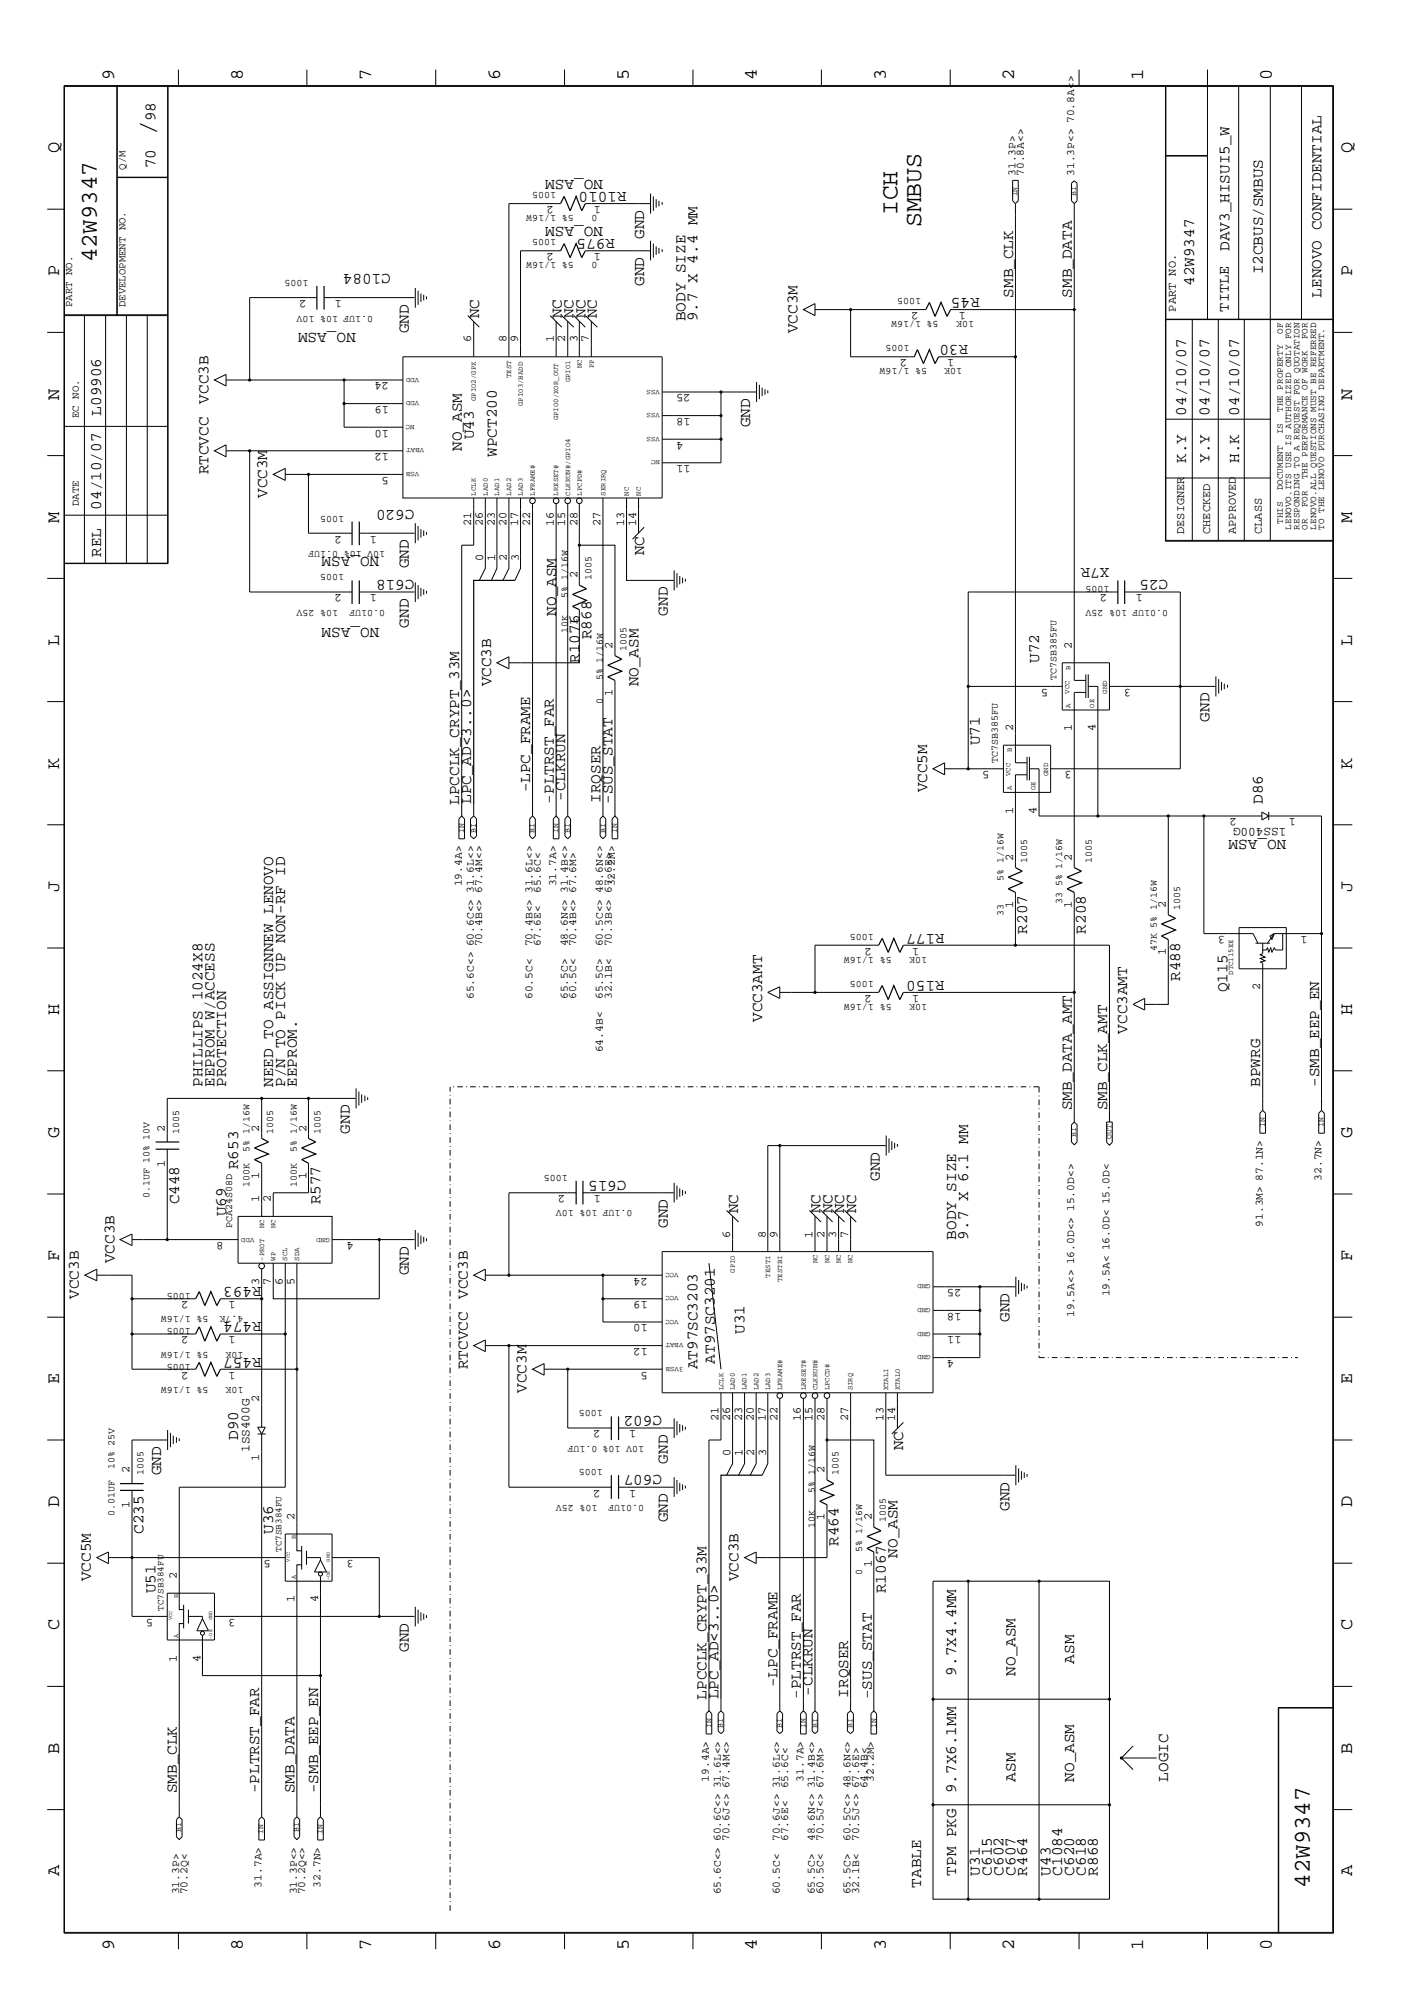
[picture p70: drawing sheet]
<svg xmlns="http://www.w3.org/2000/svg" width="300mm" height="423mm" viewBox="0 0 300 423" stroke-linecap="round" stroke-linejoin="round" font-family="sans-serif">
<defs><g id="words">
<g font-size="5.2">
<text x="32.9" y="28.5" transform="rotate(-90 32.9 28.5)">/</text>
<text x="189.9" y="45.6" transform="rotate(-90 189.9 45.6)">ICH</text>
<text x="194.9" y="48.1" transform="rotate(-90 194.9 48.1)">SMBUS</text>
</g>
<g font-size="5.1">
<text x="20.5" y="55.5" transform="rotate(-90 20.5 55.5)">42W9347</text>
<text x="277.2" y="399.5" transform="rotate(-90 277.2 399.5)">42W9347</text>
</g>
<g font-size="4">
<text x="24.1" y="16.8" transform="rotate(-90 24.1 16.8)">9</text>
<text x="51.4" y="16.8" transform="rotate(-90 51.4 16.8)">8</text>
<text x="78.6" y="16.8" transform="rotate(-90 78.6 16.8)">7</text>
<text x="105.8" y="16.8" transform="rotate(-90 105.8 16.8)">6</text>
<text x="133.1" y="16.8" transform="rotate(-90 133.1 16.8)">5</text>
<text x="160.2" y="16.8" transform="rotate(-90 160.2 16.8)">4</text>
<text x="187.5" y="16.8" transform="rotate(-90 187.5 16.8)">3</text>
<text x="214.6" y="16.8" transform="rotate(-90 214.6 16.8)">2</text>
<text x="241.9" y="16.8" transform="rotate(-90 241.9 16.8)">1</text>
<text x="269.2" y="16.8" transform="rotate(-90 269.2 16.8)">0</text>
<text x="12.5" y="32.4" transform="rotate(-90 12.5 32.4)">Q</text>
<text x="286.2" y="32.4" transform="rotate(-90 286.2 32.4)">Q</text>
<text x="12.5" y="58.5" transform="rotate(-90 12.5 58.5)">P</text>
<text x="286.2" y="58.5" transform="rotate(-90 286.2 58.5)">P</text>
<text x="12.5" y="84.6" transform="rotate(-90 12.5 84.6)">N</text>
<text x="286.2" y="84.6" transform="rotate(-90 286.2 84.6)">N</text>
<text x="12.5" y="110.7" transform="rotate(-90 12.5 110.7)">M</text>
<text x="286.2" y="110.7" transform="rotate(-90 286.2 110.7)">M</text>
<text x="12.5" y="136.7" transform="rotate(-90 12.5 136.7)">L</text>
<text x="286.2" y="136.7" transform="rotate(-90 286.2 136.7)">L</text>
<text x="12.5" y="162.7" transform="rotate(-90 12.5 162.7)">K</text>
<text x="286.2" y="162.7" transform="rotate(-90 286.2 162.7)">K</text>
<text x="12.5" y="188.8" transform="rotate(-90 12.5 188.8)">J</text>
<text x="286.2" y="188.8" transform="rotate(-90 286.2 188.8)">J</text>
<text x="12.5" y="214.9" transform="rotate(-90 12.5 214.9)">H</text>
<text x="286.2" y="214.9" transform="rotate(-90 286.2 214.9)">H</text>
<text x="12.5" y="240.9" transform="rotate(-90 12.5 240.9)">G</text>
<text x="286.2" y="240.9" transform="rotate(-90 286.2 240.9)">G</text>
<text x="12.5" y="267" transform="rotate(-90 12.5 267)">F</text>
<text x="286.2" y="267" transform="rotate(-90 286.2 267)">F</text>
<text x="12.5" y="293" transform="rotate(-90 12.5 293)">E</text>
<text x="286.2" y="293" transform="rotate(-90 286.2 293)">E</text>
<text x="12.5" y="319" transform="rotate(-90 12.5 319)">D</text>
<text x="286.2" y="319" transform="rotate(-90 286.2 319)">D</text>
<text x="12.5" y="345.1" transform="rotate(-90 12.5 345.1)">C</text>
<text x="286.2" y="345.1" transform="rotate(-90 286.2 345.1)">C</text>
<text x="12.5" y="371.2" transform="rotate(-90 12.5 371.2)">B</text>
<text x="286.2" y="371.2" transform="rotate(-90 286.2 371.2)">B</text>
<text x="12.5" y="397.2" transform="rotate(-90 12.5 397.2)">A</text>
<text x="286.2" y="397.2" transform="rotate(-90 286.2 397.2)">A</text>
<text x="24.1" y="412.8" transform="rotate(-90 24.1 412.8)">9</text>
<text x="51.4" y="412.8" transform="rotate(-90 51.4 412.8)">8</text>
<text x="78.6" y="412.8" transform="rotate(-90 78.6 412.8)">7</text>
<text x="105.8" y="412.8" transform="rotate(-90 105.8 412.8)">6</text>
<text x="133.1" y="412.8" transform="rotate(-90 133.1 412.8)">5</text>
<text x="160.2" y="412.8" transform="rotate(-90 160.2 412.8)">4</text>
<text x="187.5" y="412.8" transform="rotate(-90 187.5 412.8)">3</text>
<text x="214.6" y="412.8" transform="rotate(-90 214.6 412.8)">2</text>
<text x="241.9" y="412.8" transform="rotate(-90 241.9 412.8)">1</text>
<text x="269.2" y="412.8" transform="rotate(-90 269.2 412.8)">0</text>
</g>
<g font-size="3.4">
<text x="32.9" y="25.7" transform="rotate(-90 32.9 25.7)">98</text>
<text x="32.9" y="35.6" transform="rotate(-90 32.9 35.6)">70</text>
<text x="127.6" y="38.1" transform="rotate(-180 127.6 38.1)">NO_ASM</text>
<text x="132.6" y="40.6" transform="rotate(-180 132.6 40.6)">R1010</text>
<text x="127.6" y="48.1" transform="rotate(-180 127.6 48.1)">NO_ASM</text>
<text x="130.1" y="50.5" transform="rotate(-180 130.1 50.5)">R975</text>
<text x="136.3" y="50.5" transform="rotate(-90 136.3 50.5)">GND</text>
<text x="260.2" y="53.1" transform="rotate(-90 260.2 53.1)">DAV3_HISUI5_W</text>
<text x="82.7" y="58.1" transform="rotate(-180 82.7 58.1)">C1084</text>
<text x="267.2" y="58.1" transform="rotate(-90 267.2 58.1)">I2CBUS/SMBUS</text>
<text x="136.3" y="60.5" transform="rotate(-90 136.3 60.5)">GND</text>
<text x="207.3" y="63" transform="rotate(-180 207.3 63)">R45</text>
<text x="214.4" y="63" transform="rotate(-90 214.4 63)">SMB_CLK</text>
<text x="226.8" y="63" transform="rotate(-90 226.8 63)">SMB_DATA</text>
<text x="252.7" y="60.5" transform="rotate(-90 252.7 60.5)">42W9347</text>
<text x="279.7" y="63" transform="rotate(-90 279.7 63)">LENOVO CONFIDENTIAL</text>
<text x="75.3" y="70.5" transform="rotate(-180 75.3 70.5)">NO_ASM</text>
<text x="86.5" y="70.5" transform="rotate(-90 86.5 70.5)">GND</text>
<text x="101.4" y="67.4" transform="rotate(-90 101.4 67.4)">NC</text>
<text x="118.9" y="67.4" transform="rotate(-90 118.9 67.4)">NC</text>
<text x="121.3" y="67.4" transform="rotate(-90 121.3 67.4)">NC</text>
<text x="123.9" y="67.4" transform="rotate(-90 123.9 67.4)">NC</text>
<text x="126.3" y="67.4" transform="rotate(-90 126.3 67.4)">NC</text>
<text x="145" y="68" transform="rotate(-90 145 68)">BODY SIZE</text>
<text x="147.6" y="68" transform="rotate(-90 147.6 68)">9.7 X 4.4 MM</text>
<text x="168.7" y="70.5" transform="rotate(-90 168.7 70.5)">VCC3M</text>
<text x="204.9" y="73" transform="rotate(-180 204.9 73)">R30</text>
<text x="21.4" y="88" transform="rotate(-90 21.4 88)">L09906</text>
<text x="44.1" y="85.4" transform="rotate(-90 44.1 85.4)">VCC3B</text>
<text x="251" y="88" transform="rotate(-90 251 88)">04/10/07</text>
<text x="255.9" y="88" transform="rotate(-90 255.9 88)">04/10/07</text>
<text x="262.2" y="88" transform="rotate(-90 262.2 88)">04/10/07</text>
<text x="97.7" y="95.4" transform="rotate(-90 97.7 95.4)">NO_ASM</text>
<text x="100.2" y="93" transform="rotate(-90 100.2 93)">U43</text>
<text x="158.7" y="90.4" transform="rotate(-90 158.7 90.4)">GND</text>
<text x="44.1" y="100.4" transform="rotate(-90 44.1 100.4)">RTCVCC</text>
<text x="105.2" y="96.7" transform="rotate(-90 105.2 96.7)">WPCT200</text>
<text x="251" y="98" transform="rotate(-90 251 98)">K.Y</text>
<text x="255.9" y="98" transform="rotate(-90 255.9 98)">Y.Y</text>
<text x="262.2" y="98" transform="rotate(-90 262.2 98)">H.K</text>
<text x="21.4" y="107.9" transform="rotate(-90 21.4 107.9)">04/10/07</text>
<text x="56.6" y="105.4" transform="rotate(-90 56.6 105.4)">VCC3M</text>
<text x="87.7" y="107.9" transform="rotate(-180 87.7 107.9)">C620</text>
<text x="21.4" y="117.9" transform="rotate(-90 21.4 117.9)">REL</text>
<text x="80.3" y="117.9" transform="rotate(-180 80.3 117.9)">NO_ASM</text>
<text x="136.3" y="117.5" transform="rotate(-90 136.3 117.5)">NC</text>
<text x="86.5" y="120.3" transform="rotate(-90 86.5 120.3)">GND</text>
<text x="87.7" y="122.9" transform="rotate(-180 87.7 122.9)">C618</text>
<text x="234.8" y="120.3" transform="rotate(-180 234.8 120.3)">X7R</text>
<text x="247.2" y="122.9" transform="rotate(-180 247.2 122.9)">C25</text>
<text x="117.7" y="130.3" transform="rotate(-90 117.7 130.3)">NO_ASM</text>
<text x="141.3" y="130.3" transform="rotate(-90 141.3 130.3)">GND</text>
<text x="80.3" y="132.8" transform="rotate(-180 80.3 132.8)">NO_ASM</text>
<text x="86.5" y="132.8" transform="rotate(-90 86.5 132.8)">GND</text>
<text x="125.1" y="135.3" transform="rotate(-90 125.1 135.3)">R868</text>
<text x="122.6" y="140.3" transform="rotate(-90 122.6 140.3)">R1076</text>
<text x="219.9" y="140.3" transform="rotate(-90 219.9 140.3)">U72</text>
<text x="104" y="145.3" transform="rotate(-90 104 145.3)">VCC3B</text>
<text x="135.1" y="145.3" transform="rotate(-90 135.1 145.3)">NO_ASM</text>
<text x="255.9" y="152.7" transform="rotate(-90 255.9 152.7)">GND</text>
<text x="207.3" y="157.7" transform="rotate(-90 207.3 157.7)">U71</text>
<text x="112.2" y="167.7" transform="rotate(-90 112.2 167.7)">-LPC_FRAME</text>
<text x="196.2" y="167.7" transform="rotate(-90 196.2 167.7)">VCC5M</text>
<text x="97.2" y="170.3" transform="rotate(-90 97.2 170.3)">LPCCLK_CRYPT_33M</text>
<text x="99.7" y="170.2" transform="rotate(-90 99.7 170.2)">LPC_AD&lt;3..0&gt;</text>
<text x="117.2" y="170.1" transform="rotate(-90 117.2 170.1)">-PLTRST_FAR</text>
<text x="119.6" y="169.5" transform="rotate(-90 119.6 169.5)">-CLKRUN</text>
<text x="127.1" y="169.9" transform="rotate(-90 127.1 169.9)">IRQSER</text>
<text x="129.6" y="170.2" transform="rotate(-90 129.6 170.2)">-SUS_STAT</text>
<text x="267.2" y="170.2" transform="rotate(-90 267.2 170.2)">D86</text>
<text x="272.2" y="177.7" transform="rotate(-180 272.2 177.7)">NO_ASM</text>
<text x="199.9" y="197.6" transform="rotate(-180 199.9 197.6)">R177</text>
<text x="217.3" y="197.6" transform="rotate(-90 217.3 197.6)">R207</text>
<text x="229.8" y="197.6" transform="rotate(-90 229.8 197.6)">R208</text>
<text x="199.9" y="207.6" transform="rotate(-180 199.9 207.6)">R150</text>
<text x="249.8" y="207.6" transform="rotate(-90 249.8 207.6)">R488</text>
<text x="259.8" y="210.1" transform="rotate(-90 259.8 210.1)">Q115</text>
<text x="161.3" y="216.3" transform="rotate(-90 161.3 216.3)">VCC3AMT</text>
<text x="238.5" y="218.8" transform="rotate(-90 238.5 218.8)">VCC3AMT</text>
<text x="42.8" y="230" transform="rotate(-90 42.8 230)">PHILLIPS 1024X8</text>
<text x="45.4" y="230" transform="rotate(-90 45.4 230)">EEPROM W/ACCESS</text>
<text x="47.8" y="230" transform="rotate(-90 47.8 230)">PROTECTION</text>
<text x="57.8" y="230" transform="rotate(-90 57.8 230)">NEED TO ASSIGNNEW LENOVO</text>
<text x="60.4" y="230" transform="rotate(-90 60.4 230)">P/N TO PICK UP NON-RF ID</text>
<text x="62.8" y="230" transform="rotate(-90 62.8 230)">EEPROM.</text>
<text x="266.7" y="230" transform="rotate(-90 266.7 230)">BPWRG</text>
<text x="279.1" y="230" transform="rotate(-90 279.1 230)">-SMB_EEP_EN</text>
<text x="74" y="239.9" transform="rotate(-90 74 239.9)">GND</text>
<text x="226.8" y="235" transform="rotate(-90 226.8 235)">SMB_DATA_AMT</text>
<text x="234.3" y="235" transform="rotate(-90 234.3 235)">SMB_CLK_AMT</text>
<text x="50.4" y="247.5" transform="rotate(-90 50.4 247.5)">R653</text>
<text x="132.6" y="249.9" transform="rotate(-180 132.6 249.9)">C615</text>
<text x="186.2" y="249.9" transform="rotate(-90 186.2 249.9)">GND</text>
<text x="37.9" y="254.9" transform="rotate(-90 37.9 254.9)">C448</text>
<text x="47.8" y="257.5" transform="rotate(-90 47.8 257.5)">U69</text>
<text x="67.8" y="254.9" transform="rotate(-90 67.8 254.9)">R577</text>
<text x="156.2" y="256.8" transform="rotate(-90 156.2 256.8)">NC</text>
<text x="173.7" y="256.8" transform="rotate(-90 173.7 256.8)">NC</text>
<text x="176.2" y="256.8" transform="rotate(-90 176.2 256.8)">NC</text>
<text x="178.6" y="256.8" transform="rotate(-90 178.6 256.8)">NC</text>
<text x="181.2" y="256.8" transform="rotate(-90 181.2 256.8)">NC</text>
<text x="141.3" y="259.9" transform="rotate(-90 141.3 259.9)">GND</text>
<text x="202.4" y="262.4" transform="rotate(-90 202.4 262.4)">BODY SIZE</text>
<text x="204.9" y="262.4" transform="rotate(-90 204.9 262.4)">9.7 X 6.1 MM</text>
<text x="24.2" y="267.4" transform="rotate(-90 24.2 267.4)">VCC3B</text>
<text x="86.5" y="269.9" transform="rotate(-90 86.5 269.9)">GND</text>
<text x="16.7" y="274.9" transform="rotate(-90 16.7 274.9)">VCC3B</text>
<text x="55.4" y="272.4" transform="rotate(-180 55.4 272.4)">R493</text>
<text x="99" y="274.9" transform="rotate(-90 99 274.9)">VCC3B</text>
<text x="55.4" y="279.8" transform="rotate(-180 55.4 279.8)">R474</text>
<text x="213.6" y="279.8" transform="rotate(-90 213.6 279.8)">GND</text>
<text x="55.4" y="287.4" transform="rotate(-180 55.4 287.4)">R457</text>
<text x="157.6" y="282.4" transform="rotate(-90 157.6 282.4)">U31</text>
<text x="99" y="289.8" transform="rotate(-90 99 289.8)">RTCVCC</text>
<text x="147.6" y="289.8" transform="rotate(-90 147.6 289.8)">AT97SC3203</text>
<text x="151.3" y="288.6" transform="rotate(-90 151.3 288.6)">AT97SC3201</text>
<text x="111.4" y="294.8" transform="rotate(-90 111.4 294.8)">VCC3M</text>
<text x="140.1" y="299.8" transform="rotate(-180 140.1 299.8)">C602</text>
<text x="50.4" y="304.8" transform="rotate(-90 50.4 304.8)">D90</text>
<text x="141.3" y="309.8" transform="rotate(-90 141.3 309.8)">GND</text>
<text x="191.1" y="307" transform="rotate(-90 191.1 307)">NC</text>
<text x="34.1" y="312.3" transform="rotate(-90 34.1 312.3)">GND</text>
<text x="140.1" y="312.3" transform="rotate(-180 140.1 312.3)">C607</text>
<text x="141.3" y="322.2" transform="rotate(-90 141.3 322.2)">GND</text>
<text x="213.6" y="319.8" transform="rotate(-90 213.6 319.8)">GND</text>
<text x="30.4" y="324.7" transform="rotate(-90 30.4 324.7)">C235</text>
<text x="57.8" y="324.7" transform="rotate(-90 57.8 324.7)">U36</text>
<text x="177.5" y="327.2" transform="rotate(-90 177.5 327.2)">R464</text>
<text x="189.9" y="329.7" transform="rotate(-90 189.9 329.7)">NO_ASM</text>
<text x="19.2" y="334.7" transform="rotate(-90 19.2 334.7)">VCC5M</text>
<text x="156.3" y="334.7" transform="rotate(-90 156.3 334.7)">VCC3B</text>
<text x="32.9" y="337.2" transform="rotate(-90 32.9 337.2)">U51</text>
<text x="187.5" y="337.2" transform="rotate(-90 187.5 337.2)">R1067</text>
<text x="86.5" y="349.7" transform="rotate(-90 86.5 349.7)">GND</text>
<text x="227.3" y="352.1" transform="rotate(-90 227.3 352.1)">ASM</text>
<text x="149.5" y="359.7" transform="rotate(-90 149.5 359.7)">LPCCLK_CRYPT_33M</text>
<text x="152.1" y="359.7" transform="rotate(-90 152.1 359.7)">LPC_AD&lt;3..0&gt;</text>
<text x="164.5" y="357.1" transform="rotate(-90 164.5 357.1)">-LPC_FRAME</text>
<text x="169.5" y="359.6" transform="rotate(-90 169.5 359.6)">-PLTRST_FAR</text>
<text x="172" y="358.9" transform="rotate(-90 172 358.9)">-CLKRUN</text>
<text x="179.5" y="359.3" transform="rotate(-90 179.5 359.3)">IRQSER</text>
<text x="184.5" y="359.7" transform="rotate(-90 184.5 359.7)">-SUS_STAT</text>
<text x="202.4" y="354.7" transform="rotate(-90 202.4 354.7)">9.7X4.4MM</text>
<text x="214.9" y="354.7" transform="rotate(-90 214.9 354.7)">NO_ASM</text>
<text x="214.9" y="377.1" transform="rotate(-90 214.9 377.1)">ASM</text>
<text x="227.3" y="377.1" transform="rotate(-90 227.3 377.1)">NO_ASM</text>
<text x="247.2" y="377.1" transform="rotate(-90 247.2 377.1)">LOGIC</text>
<text x="37.4" y="379.6" transform="rotate(-90 37.4 379.6)">SMB_CLK</text>
<text x="54.9" y="379.6" transform="rotate(-90 54.9 379.6)">-PLTRST_FAR</text>
<text x="62.3" y="379.6" transform="rotate(-90 62.3 379.6)">SMB_DATA</text>
<text x="67.3" y="379.6" transform="rotate(-90 67.3 379.6)">-SMB_EEP_EN</text>
<text x="202.4" y="379.6" transform="rotate(-90 202.4 379.6)">9.7X6.1MM</text>
<text x="194.9" y="399.5" transform="rotate(-90 194.9 399.5)">TABLE</text>
<text x="202.4" y="397" transform="rotate(-90 202.4 397)">TPM PKG</text>
<text x="207.3" y="397" transform="rotate(-90 207.3 397)">U31</text>
<text x="209.9" y="397" transform="rotate(-90 209.9 397)">C615</text>
<text x="212.3" y="397" transform="rotate(-90 212.3 397)">C602</text>
<text x="214.9" y="397" transform="rotate(-90 214.9 397)">C607</text>
<text x="217.3" y="397" transform="rotate(-90 217.3 397)">R464</text>
<text x="222.3" y="397" transform="rotate(-90 222.3 397)">U43</text>
<text x="224.8" y="397" transform="rotate(-90 224.8 397)">C1084</text>
<text x="227.3" y="397" transform="rotate(-90 227.3 397)">C620</text>
<text x="229.8" y="397" transform="rotate(-90 229.8 397)">C618</text>
<text x="232.3" y="397" transform="rotate(-90 232.3 397)">R868</text>
</g>
<text font-size="3.2" x="260" y="66" transform="rotate(-90 260 66)">TITLE</text>
<g font-size="2.7">
<text x="272.2" y="175.2" transform="rotate(-180 272.2 175.2)">1SS400G</text>
<text x="52.8" y="307.3" transform="rotate(-90 52.8 307.3)">1SS400G</text>
</g>
<g font-size="2.5">
<text x="117.2" y="43.6" transform="rotate(-180 117.2 43.6)">2</text>
<text x="127.2" y="43.6" transform="rotate(-180 127.2 43.6)">1</text>
<text x="117.2" y="53.6" transform="rotate(-180 117.2 53.6)">2</text>
<text x="127.2" y="53.6" transform="rotate(-180 127.2 53.6)">1</text>
<text x="64.9" y="63.5" transform="rotate(-180 64.9 63.5)">2</text>
<text x="72.3" y="63.5" transform="rotate(-180 72.3 63.5)">1</text>
<text x="248.8" y="66" transform="rotate(-90 248.8 66)">PART NO.</text>
<text x="194.4" y="66" transform="rotate(-180 194.4 66)">2</text>
<text x="204.4" y="66" transform="rotate(-180 204.4 66)">1</text>
<text x="99.7" y="72.5" transform="rotate(-90 99.7 72.5)">6</text>
<text x="107.2" y="72.5" transform="rotate(-90 107.2 72.5)">8</text>
<text x="109.6" y="72.5" transform="rotate(-90 109.6 72.5)">9</text>
<text x="117.2" y="72.5" transform="rotate(-90 117.2 72.5)">1</text>
<text x="119.6" y="72.5" transform="rotate(-90 119.6 72.5)">2</text>
<text x="122.2" y="72.5" transform="rotate(-90 122.2 72.5)">3</text>
<text x="124.6" y="72.5" transform="rotate(-90 124.6 72.5)">7</text>
<text x="191.9" y="75.9" transform="rotate(-180 191.9 75.9)">2</text>
<text x="201.9" y="75.9" transform="rotate(-180 201.9 75.9)">1</text>
<text x="82.3" y="80.9" transform="rotate(-180 82.3 80.9)">24</text>
<text x="146.1" y="83.5" transform="rotate(-180 146.1 83.5)">25</text>
<text x="82.3" y="85.9" transform="rotate(-180 82.3 85.9)">19</text>
<text x="146.1" y="88.5" transform="rotate(-180 146.1 88.5)">18</text>
<text x="82.3" y="90.9" transform="rotate(-180 82.3 90.9)">10</text>
<text x="82.3" y="95.9" transform="rotate(-180 82.3 95.9)">12</text>
<text x="144.6" y="93.5" transform="rotate(-180 144.6 93.5)">4</text>
<text x="82.3" y="100.9" transform="rotate(-180 82.3 100.9)">5</text>
<text x="146.1" y="98.4" transform="rotate(-180 146.1 98.4)">11</text>
<text x="72.3" y="113.4" transform="rotate(-180 72.3 113.4)">2</text>
<text x="79.8" y="113.4" transform="rotate(-180 79.8 113.4)">1</text>
<text x="99.7" y="111.4" transform="rotate(-90 99.7 111.4)">21</text>
<text x="102.2" y="111.4" transform="rotate(-90 102.2 111.4)">26</text>
<text x="104.7" y="111.4" transform="rotate(-90 104.7 111.4)">23</text>
<text x="107.2" y="111.4" transform="rotate(-90 107.2 111.4)">20</text>
<text x="109.6" y="111.4" transform="rotate(-90 109.6 111.4)">17</text>
<text x="112.2" y="111.4" transform="rotate(-90 112.2 111.4)">22</text>
<text x="117.2" y="111.4" transform="rotate(-90 117.2 111.4)">16</text>
<text x="119.6" y="111.4" transform="rotate(-90 119.6 111.4)">15</text>
<text x="122.2" y="111.4" transform="rotate(-90 122.2 111.4)">28</text>
<text x="127.1" y="111.4" transform="rotate(-90 127.1 111.4)">27</text>
<text x="132.1" y="111.4" transform="rotate(-90 132.1 111.4)">13</text>
<text x="134.6" y="111.4" transform="rotate(-90 134.6 111.4)">14</text>
<text x="250.6" y="113" transform="rotate(-90 250.6 113)">DESIGNER</text>
<text x="256.1" y="113" transform="rotate(-90 256.1 113)">CHECKED</text>
<text x="261.5" y="113" transform="rotate(-90 261.5 113)">APPROVED</text>
<text x="267" y="113" transform="rotate(-90 267 113)">CLASS</text>
<text x="102.3" y="118.8" transform="rotate(-90 102.3 118.8)">0</text>
<text x="104.8" y="118.8" transform="rotate(-90 104.8 118.8)">1</text>
<text x="107.3" y="118.8" transform="rotate(-90 107.3 118.8)">2</text>
<text x="109.8" y="118.8" transform="rotate(-90 109.8 118.8)">3</text>
<text x="72.3" y="125.8" transform="rotate(-180 72.3 125.8)">2</text>
<text x="79.8" y="125.8" transform="rotate(-180 79.8 125.8)">1</text>
<text x="122.2" y="122.3" transform="rotate(-90 122.2 122.3)">2</text>
<text x="234.3" y="125.8" transform="rotate(-180 234.3 125.8)">2</text>
<text x="241.8" y="125.8" transform="rotate(-180 241.8 125.8)">1</text>
<text x="122.2" y="132.3" transform="rotate(-90 122.2 132.3)">1</text>
<text x="129.6" y="137.3" transform="rotate(-90 129.6 137.3)">2</text>
<text x="226.8" y="137.3" transform="rotate(-90 226.8 137.3)">2</text>
<text x="129.6" y="147.3" transform="rotate(-90 129.6 147.3)">1</text>
<text x="221.8" y="145.8" transform="rotate(-180 221.8 145.8)">5</text>
<text x="239.4" y="145.8" transform="rotate(-180 239.4 145.8)">3</text>
<text x="214.4" y="154.8" transform="rotate(-90 214.4 154.8)">2</text>
<text x="226.8" y="154.8" transform="rotate(-90 226.8 154.8)">1</text>
<text x="231.8" y="154.8" transform="rotate(-90 231.8 154.8)">4</text>
<text x="209.4" y="163.2" transform="rotate(-180 209.4 163.2)">5</text>
<text x="226.8" y="163.2" transform="rotate(-180 226.8 163.2)">3</text>
<text x="214.4" y="172.2" transform="rotate(-90 214.4 172.2)">1</text>
<text x="219.4" y="172.2" transform="rotate(-90 219.4 172.2)">4</text>
<text x="261.7" y="173.2" transform="rotate(-180 261.7 173.2)">2</text>
<text x="274.2" y="173.2" transform="rotate(-180 274.2 173.2)">1</text>
<text x="214.4" y="182.2" transform="rotate(-90 214.4 182.2)">2</text>
<text x="226.8" y="182.2" transform="rotate(-90 226.8 182.2)">2</text>
<text x="214.4" y="192.2" transform="rotate(-90 214.4 192.2)">1</text>
<text x="226.8" y="192.2" transform="rotate(-90 226.8 192.2)">1</text>
<text x="246.7" y="192.1" transform="rotate(-90 246.7 192.1)">2</text>
<text x="184.5" y="200.6" transform="rotate(-180 184.5 200.6)">2</text>
<text x="194.5" y="200.6" transform="rotate(-180 194.5 200.6)">1</text>
<text x="246.7" y="202.1" transform="rotate(-90 246.7 202.1)">1</text>
<text x="259.2" y="198.1" transform="rotate(-180 259.2 198.1)">3</text>
<text x="276.7" y="198.1" transform="rotate(-180 276.7 198.1)">1</text>
<text x="266.7" y="209.6" transform="rotate(-90 266.7 209.6)">2</text>
<text x="184.5" y="210.6" transform="rotate(-180 184.5 210.6)">2</text>
<text x="194.5" y="210.6" transform="rotate(-180 194.5 210.6)">1</text>
<text x="34.9" y="239.5" transform="rotate(-90 34.9 239.5)">2</text>
<text x="54.9" y="239.5" transform="rotate(-90 54.9 239.5)">2</text>
<text x="64.9" y="239.5" transform="rotate(-90 64.9 239.5)">2</text>
<text x="34.9" y="247" transform="rotate(-90 34.9 247)">1</text>
<text x="54.9" y="249.5" transform="rotate(-90 54.9 249.5)">1</text>
<text x="64.9" y="249.5" transform="rotate(-90 64.9 249.5)">1</text>
<text x="54.9" y="254.4" transform="rotate(-90 54.9 254.4)">1</text>
<text x="57.3" y="254.4" transform="rotate(-90 57.3 254.4)">2</text>
<text x="119.6" y="253" transform="rotate(-180 119.6 253)">2</text>
<text x="127.2" y="253" transform="rotate(-180 127.2 253)">1</text>
<text x="47.3" y="262.9" transform="rotate(-180 47.3 262.9)">8</text>
<text x="74.8" y="262.9" transform="rotate(-180 74.8 262.9)">4</text>
<text x="154.5" y="262" transform="rotate(-90 154.5 262)">6</text>
<text x="162.1" y="262" transform="rotate(-90 162.1 262)">8</text>
<text x="164.5" y="262" transform="rotate(-90 164.5 262)">9</text>
<text x="172" y="262" transform="rotate(-90 172 262)">1</text>
<text x="174.5" y="262" transform="rotate(-90 174.5 262)">2</text>
<text x="177" y="262" transform="rotate(-90 177 262)">3</text>
<text x="179.5" y="262" transform="rotate(-90 179.5 262)">7</text>
<text x="39.9" y="275.4" transform="rotate(-180 39.9 275.4)">2</text>
<text x="49.9" y="275.4" transform="rotate(-180 49.9 275.4)">1</text>
<text x="54.9" y="271.9" transform="rotate(-90 54.9 271.9)">3</text>
<text x="57.3" y="271.9" transform="rotate(-90 57.3 271.9)">7</text>
<text x="59.9" y="271.9" transform="rotate(-90 59.9 271.9)">6</text>
<text x="62.3" y="271.9" transform="rotate(-90 62.3 271.9)">5</text>
<text x="137.1" y="275.4" transform="rotate(-180 137.1 275.4)">19</text>
<text x="137.1" y="270.4" transform="rotate(-180 137.1 270.4)">24</text>
<text x="203.5" y="272.9" transform="rotate(-180 203.5 272.9)">25</text>
<text x="137.1" y="280.3" transform="rotate(-180 137.1 280.3)">10</text>
<text x="203.5" y="277.9" transform="rotate(-180 203.5 277.9)">18</text>
<text x="39.9" y="282.9" transform="rotate(-180 39.9 282.9)">2</text>
<text x="49.9" y="282.9" transform="rotate(-180 49.9 282.9)">1</text>
<text x="137.1" y="285.3" transform="rotate(-180 137.1 285.3)">12</text>
<text x="201.9" y="287.9" transform="rotate(-180 201.9 287.9)">4</text>
<text x="203.5" y="282.9" transform="rotate(-180 203.5 282.9)">11</text>
<text x="39.9" y="290.3" transform="rotate(-180 39.9 290.3)">2</text>
<text x="49.9" y="290.3" transform="rotate(-180 49.9 290.3)">1</text>
<text x="137.1" y="290.3" transform="rotate(-180 137.1 290.3)">5</text>
<text x="54.9" y="296.8" transform="rotate(-90 54.9 296.8)">2</text>
<text x="127.1" y="302.8" transform="rotate(-180 127.1 302.8)">2</text>
<text x="134.6" y="302.8" transform="rotate(-180 134.6 302.8)">1</text>
<text x="152.1" y="300.8" transform="rotate(-90 152.1 300.8)">21</text>
<text x="154.5" y="300.8" transform="rotate(-90 154.5 300.8)">26</text>
<text x="157.1" y="300.8" transform="rotate(-90 157.1 300.8)">23</text>
<text x="159.5" y="300.8" transform="rotate(-90 159.5 300.8)">20</text>
<text x="162.1" y="300.8" transform="rotate(-90 162.1 300.8)">17</text>
<text x="164.5" y="300.8" transform="rotate(-90 164.5 300.8)">22</text>
<text x="169.5" y="300.8" transform="rotate(-90 169.5 300.8)">16</text>
<text x="172" y="300.8" transform="rotate(-90 172 300.8)">15</text>
<text x="174.5" y="300.8" transform="rotate(-90 174.5 300.8)">28</text>
<text x="179.5" y="300.8" transform="rotate(-90 179.5 300.8)">27</text>
<text x="186.9" y="300.8" transform="rotate(-90 186.9 300.8)">13</text>
<text x="189.4" y="300.8" transform="rotate(-90 189.4 300.8)">14</text>
<text x="27.4" y="311.7" transform="rotate(-90 27.4 311.7)">2</text>
<text x="54.9" y="309.3" transform="rotate(-90 54.9 309.3)">1</text>
<text x="154.6" y="308.2" transform="rotate(-90 154.6 308.2)">0</text>
<text x="157.1" y="308.2" transform="rotate(-90 157.1 308.2)">1</text>
<text x="159.6" y="308.2" transform="rotate(-90 159.6 308.2)">2</text>
<text x="162.1" y="308.2" transform="rotate(-90 162.1 308.2)">3</text>
<text x="174.5" y="311.7" transform="rotate(-90 174.5 311.7)">2</text>
<text x="127.1" y="315.3" transform="rotate(-180 127.1 315.3)">2</text>
<text x="134.6" y="315.3" transform="rotate(-180 134.6 315.3)">1</text>
<text x="27.4" y="319.3" transform="rotate(-90 27.4 319.3)">1</text>
<text x="62.3" y="321.7" transform="rotate(-90 62.3 321.7)">2</text>
<text x="174.5" y="321.7" transform="rotate(-90 174.5 321.7)">1</text>
<text x="184.5" y="321.7" transform="rotate(-90 184.5 321.7)">2</text>
<text x="37.4" y="334.2" transform="rotate(-90 37.4 334.2)">2</text>
<text x="57.3" y="330.2" transform="rotate(-180 57.3 330.2)">5</text>
<text x="74.8" y="330.2" transform="rotate(-180 74.8 330.2)">3</text>
<text x="184.5" y="331.7" transform="rotate(-90 184.5 331.7)">1</text>
<text x="62.3" y="339.2" transform="rotate(-90 62.3 339.2)">1</text>
<text x="67.3" y="339.2" transform="rotate(-90 67.3 339.2)">4</text>
<text x="32.4" y="342.6" transform="rotate(-180 32.4 342.6)">5</text>
<text x="49.9" y="342.6" transform="rotate(-180 49.9 342.6)">3</text>
<text x="37.4" y="351.7" transform="rotate(-90 37.4 351.7)">1</text>
<text x="42.4" y="351.7" transform="rotate(-90 42.4 351.7)">4</text>
</g>
<g font-size="2.4">
<text x="214.9" y="37.3" transform="rotate(-90 214.9 37.3)">31.3P&gt;</text>
<text x="216.7" y="37.3" transform="rotate(-90 216.7 37.3)">70.8A&lt;&gt;</text>
<text x="227.3" y="37.3" transform="rotate(-90 227.3 37.3)">31.3P&lt;&gt; 70.8A&lt;&gt;</text>
<text x="97.7" y="187.6" transform="rotate(-90 97.7 187.6)">19.4A&gt;</text>
<text x="114.5" y="189.1" transform="rotate(-90 114.5 189.1)">65.6C&lt;</text>
<text x="117.7" y="187.6" transform="rotate(-90 117.7 187.6)">31.7A&gt;</text>
<text x="130.1" y="187.6" transform="rotate(-90 130.1 187.6)">32.2M&gt;</text>
<text x="102" y="200.3" transform="rotate(-90 102 200.3)">70.4B&lt;&gt; 67.4M&lt;&gt;</text>
<text x="112.7" y="200.3" transform="rotate(-90 112.7 200.3)">70.4B&lt;&gt; 31.6L&lt;&gt;</text>
<text x="114.5" y="200.3" transform="rotate(-90 114.5 200.3)">67.6E&lt;</text>
<text x="120.1" y="200.3" transform="rotate(-90 120.1 200.3)">48.6N&lt;&gt; 31.4B&lt;&gt;</text>
<text x="121.9" y="200.3" transform="rotate(-90 121.9 200.3)">70.4B&lt;&gt; 67.6M&gt;</text>
<text x="127.6" y="200.3" transform="rotate(-90 127.6 200.3)">60.5C&lt;&gt; 48.6N&lt;&gt;</text>
<text x="129.5" y="200.3" transform="rotate(-90 129.5 200.3)">70.3B&lt;&gt; 67.6E&gt;</text>
<text x="100.2" y="211.5" transform="rotate(-90 100.2 211.5)">65.6C&lt;&gt; 60.6C&lt;&gt; 31.6L&lt;&gt;</text>
<text x="112.7" y="211.5" transform="rotate(-90 112.7 211.5)">60.5C&lt;</text>
<text x="120.1" y="211.5" transform="rotate(-90 120.1 211.5)">65.5C&gt;</text>
<text x="121.9" y="211.5" transform="rotate(-90 121.9 211.5)">60.5C&lt;</text>
<text x="127.6" y="211.5" transform="rotate(-90 127.6 211.5)">65.5C&gt;</text>
<text x="129.5" y="211.5" transform="rotate(-90 129.5 211.5)">32.1B&lt;</text>
<text x="127.6" y="222.8" transform="rotate(-90 127.6 222.8)">64.4B&lt;</text>
<text x="279.7" y="249.9" transform="rotate(-90 279.7 249.9)">32.7N&gt;</text>
<text x="267.2" y="259.7" transform="rotate(-90 267.2 259.7)">91.3M&gt; 87.1N&gt;</text>
<text x="234.8" y="274.4" transform="rotate(-90 234.8 274.4)">19.5A&lt; 16.0D&lt; 15.0D&lt;</text>
<text x="227.3" y="278.8" transform="rotate(-90 227.3 278.8)">19.5A&lt;&gt; 16.0D&lt;&gt; 15.0D&lt;&gt;</text>
<text x="150" y="377.1" transform="rotate(-90 150 377.1)">19.4A&gt;</text>
<text x="170" y="377.1" transform="rotate(-90 170 377.1)">31.7A&gt;</text>
<text x="184.9" y="377.1" transform="rotate(-90 184.9 377.1)">32.2M&gt;</text>
<text x="166.8" y="378.5" transform="rotate(-90 166.8 378.5)">65.6C&lt;</text>
<text x="183.6" y="378.5" transform="rotate(-90 183.6 378.5)">64.4B&lt;</text>
<text x="154.3" y="389.7" transform="rotate(-90 154.3 389.7)">70.6J&lt;&gt; 67.4M&lt;&gt;</text>
<text x="165" y="389.7" transform="rotate(-90 165 389.7)">70.6J&lt;&gt; 31.6L&lt;&gt;</text>
<text x="166.8" y="389.7" transform="rotate(-90 166.8 389.7)">67.6E&lt;</text>
<text x="172.5" y="389.7" transform="rotate(-90 172.5 389.7)">48.6N&lt;&gt; 31.4B&lt;&gt;</text>
<text x="174.2" y="389.7" transform="rotate(-90 174.2 389.7)">70.5J&lt;&gt; 67.6M&gt;</text>
<text x="180" y="389.7" transform="rotate(-90 180 389.7)">60.5C&lt;&gt; 48.6N&lt;&gt;</text>
<text x="181.8" y="389.7" transform="rotate(-90 181.8 389.7)">70.5J&lt;&gt; 67.6E&gt;</text>
<text x="37.9" y="401" transform="rotate(-90 37.9 401)">31.3P&gt;</text>
<text x="39.7" y="401" transform="rotate(-90 39.7 401)">70.2Q&lt;</text>
<text x="55.4" y="399.5" transform="rotate(-90 55.4 399.5)">31.7A&gt;</text>
<text x="62.8" y="401" transform="rotate(-90 62.8 401)">31.3P&lt;&gt;</text>
<text x="64.6" y="401" transform="rotate(-90 64.6 401)">70.2Q&lt;&gt;</text>
<text x="67.8" y="399.5" transform="rotate(-90 67.8 399.5)">32.7N&gt;</text>
<text x="152.6" y="401" transform="rotate(-90 152.6 401)">65.6C&lt;&gt; 60.6C&lt;&gt; 31.6L&lt;&gt;</text>
<text x="165" y="401" transform="rotate(-90 165 401)">60.5C&lt;</text>
<text x="172.5" y="401" transform="rotate(-90 172.5 401)">65.5C&gt;</text>
<text x="174.2" y="401" transform="rotate(-90 174.2 401)">60.5C&lt;</text>
<text x="180" y="401" transform="rotate(-90 180 401)">65.5C&gt;</text>
<text x="181.8" y="401" transform="rotate(-90 181.8 401)">32.1B&lt;</text>
</g>
<g font-size="2.3">
<text x="26.6" y="35.9" transform="rotate(-90 26.6 35.9)">Q/M</text>
<text x="15.2" y="65" transform="rotate(-90 15.2 65)">PART NO.</text>
<text x="26.6" y="65" transform="rotate(-90 26.6 65)">DEVELOPMENT NO.</text>
<text x="16.7" y="88.5" transform="rotate(-90 16.7 88.5)">EC NO.</text>
<text x="16.7" y="107.1" transform="rotate(-90 16.7 107.1)">DATE</text>
</g>
<g font-size="2.1">
<text x="117.7" y="40.6" transform="rotate(-180 117.7 40.6)">1005</text>
<text x="121.4" y="45.6" transform="rotate(-180 121.4 45.6)">5% 1/16W</text>
<text x="126.4" y="45.6" transform="rotate(-180 126.4 45.6)">0</text>
<text x="117.7" y="50.5" transform="rotate(-180 117.7 50.5)">1005</text>
<text x="65.3" y="59.3" transform="rotate(-180 65.3 59.3)">1005</text>
<text x="121.4" y="55.5" transform="rotate(-180 121.4 55.5)">5% 1/16W</text>
<text x="126.4" y="55.5" transform="rotate(-180 126.4 55.5)">0</text>
<text x="194.9" y="63" transform="rotate(-180 194.9 63)">1005</text>
<text x="79" y="66.8" transform="rotate(-180 79 66.8)">0.1UF 10% 10V</text>
<text x="198.6" y="68" transform="rotate(-180 198.6 68)">5% 1/16W</text>
<text x="206.2" y="68" transform="rotate(-180 206.2 68)">10K</text>
<text x="192.4" y="73" transform="rotate(-180 192.4 73)">1005</text>
<text x="196.2" y="78" transform="rotate(-180 196.2 78)">5% 1/16W</text>
<text x="203.6" y="78" transform="rotate(-180 203.6 78)">10K</text>
<text x="72.8" y="109.1" transform="rotate(-180 72.8 109.1)">1005</text>
<text x="81.5" y="116.6" transform="rotate(-180 81.5 116.6)">10V 10% 0.1UF</text>
<text x="72.8" y="121.6" transform="rotate(-180 72.8 121.6)">1005</text>
<text x="125.1" y="122.9" transform="rotate(-90 125.1 122.9)">1005</text>
<text x="234.8" y="124.1" transform="rotate(-180 234.8 124.1)">1005</text>
<text x="71.5" y="129" transform="rotate(-180 71.5 129)">10% 25V</text>
<text x="81.5" y="129" transform="rotate(-180 81.5 129)">0.01UF</text>
<text x="120.1" y="126.6" transform="rotate(-90 120.1 126.6)">5% 1/16W</text>
<text x="247.2" y="129" transform="rotate(-180 247.2 129)">0.01UF 10% 25V</text>
<text x="120.1" y="134" transform="rotate(-90 120.1 134)">10K</text>
<text x="132.6" y="137.8" transform="rotate(-90 132.6 137.8)">1005</text>
<text x="127.6" y="149" transform="rotate(-90 127.6 149)">0</text>
<text x="127.6" y="144" transform="rotate(-90 127.6 144)">5% 1/16W</text>
<text x="223.6" y="144" transform="rotate(-90 223.6 144)">TC7SB385FU</text>
<text x="211.2" y="161.5" transform="rotate(-90 211.2 161.5)">TC7SB385FU</text>
<text x="217.3" y="182.6" transform="rotate(-90 217.3 182.6)">1005</text>
<text x="231.1" y="182.6" transform="rotate(-90 231.1 182.6)">1005</text>
<text x="212.3" y="186.4" transform="rotate(-90 212.3 186.4)">5% 1/16W</text>
<text x="224.8" y="191.3" transform="rotate(-90 224.8 191.3)">33</text>
<text x="224.8" y="187.6" transform="rotate(-90 224.8 187.6)">5% 1/16W</text>
<text x="184.9" y="197.6" transform="rotate(-180 184.9 197.6)">1005</text>
<text x="212.3" y="193.9" transform="rotate(-90 212.3 193.9)">33</text>
<text x="249.8" y="192.6" transform="rotate(-90 249.8 192.6)">1005</text>
<text x="188.7" y="202.6" transform="rotate(-180 188.7 202.6)">5% 1/16W</text>
<text x="196.2" y="202.6" transform="rotate(-180 196.2 202.6)">10K</text>
<text x="244.8" y="201.3" transform="rotate(-90 244.8 201.3)">47K 5% 1/16W</text>
<text x="184.9" y="207.6" transform="rotate(-180 184.9 207.6)">1005</text>
<text x="188.7" y="212.6" transform="rotate(-180 188.7 212.6)">5% 1/16W</text>
<text x="196.2" y="212.6" transform="rotate(-180 196.2 212.6)">10K</text>
<text x="37.9" y="239.9" transform="rotate(-90 37.9 239.9)">1005</text>
<text x="57.8" y="239.9" transform="rotate(-90 57.8 239.9)">1005</text>
<text x="67.8" y="239.9" transform="rotate(-90 67.8 239.9)">1005</text>
<text x="52.8" y="243.8" transform="rotate(-90 52.8 243.8)">5% 1/16W</text>
<text x="62.8" y="243.8" transform="rotate(-90 62.8 243.8)">5% 1/16W</text>
<text x="52.8" y="251.2" transform="rotate(-90 52.8 251.2)">100K</text>
<text x="62.8" y="251.2" transform="rotate(-90 62.8 251.2)">100K</text>
<text x="120.1" y="248.8" transform="rotate(-180 120.1 248.8)">1005</text>
<text x="31.7" y="253.7" transform="rotate(-90 31.7 253.7)">0.1UF 10% 10V</text>
<text x="133.9" y="256.2" transform="rotate(-180 133.9 256.2)">0.1UF 10% 10V</text>
<text x="49.1" y="259.9" transform="rotate(-90 49.1 259.9)">PCA24S08D</text>
<text x="40.4" y="273.6" transform="rotate(-180 40.4 273.6)">1005</text>
<text x="40.4" y="281.1" transform="rotate(-180 40.4 281.1)">1005</text>
<text x="44.1" y="278.6" transform="rotate(-180 44.1 278.6)">5% 1/16W</text>
<text x="51.6" y="278.6" transform="rotate(-180 51.6 278.6)">4.7K</text>
<text x="44.1" y="286.1" transform="rotate(-180 44.1 286.1)">5% 1/16W</text>
<text x="51.6" y="286.1" transform="rotate(-180 51.6 286.1)">10K</text>
<text x="40.4" y="288.6" transform="rotate(-180 40.4 288.6)">1005</text>
<text x="44.1" y="293.5" transform="rotate(-180 44.1 293.5)">5% 1/16W</text>
<text x="51.6" y="293.5" transform="rotate(-180 51.6 293.5)">10K</text>
<text x="127.6" y="298.5" transform="rotate(-180 127.6 298.5)">1005</text>
<text x="24.2" y="311" transform="rotate(-90 24.2 311)">10% 25V</text>
<text x="127.6" y="311" transform="rotate(-180 127.6 311)">1005</text>
<text x="136.3" y="306.1" transform="rotate(-180 136.3 306.1)">10V 10% 0.1UF</text>
<text x="30.4" y="312.3" transform="rotate(-90 30.4 312.3)">1005</text>
<text x="172.5" y="316" transform="rotate(-90 172.5 316)">5% 1/16W</text>
<text x="177.5" y="312.3" transform="rotate(-90 177.5 312.3)">1005</text>
<text x="24.2" y="321" transform="rotate(-90 24.2 321)">0.01UF</text>
<text x="126.4" y="318.5" transform="rotate(-180 126.4 318.5)">10% 25V</text>
<text x="136.3" y="318.5" transform="rotate(-180 136.3 318.5)">0.01UF</text>
<text x="172.5" y="323.5" transform="rotate(-90 172.5 323.5)">10K</text>
<text x="187.5" y="322.2" transform="rotate(-90 187.5 322.2)">1005</text>
<text x="182.5" y="328.5" transform="rotate(-90 182.5 328.5)">5% 1/16W</text>
<text x="182.5" y="333.4" transform="rotate(-90 182.5 333.4)">0</text>
</g>
<g font-size="2">
<text x="271.4" y="70.6" transform="rotate(-90 271.4 70.6)">OF</text>
<text x="276.7" y="71.8" transform="rotate(-90 276.7 71.8)">FOR</text>
<text x="271.4" y="87.2" transform="rotate(-90 271.4 87.2)">THE PROPERTY</text>
<text x="271.4" y="91.9" transform="rotate(-90 271.4 91.9)">IS</text>
<text x="276.7" y="101.4" transform="rotate(-90 276.7 101.4)">THE PERFORMANCE OF WORK</text>
<text x="271.4" y="103.8" transform="rotate(-90 271.4 103.8)">DOCUMENT</text>
<text x="276.7" y="107.4" transform="rotate(-90 276.7 107.4)">FOR</text>
<text x="271.4" y="110.9" transform="rotate(-90 271.4 110.9)">THIS</text>
<text x="273.2" y="112.1" transform="rotate(-90 273.2 112.1)">LENOVO.ITS USE IS AUTHORIZED ONLY FOR</text>
<text x="275" y="112.1" transform="rotate(-90 275 112.1)">RESPONDING TO A REQUEST FOR QUOTATION</text>
<text x="276.7" y="112.1" transform="rotate(-90 276.7 112.1)">OR</text>
<text x="278.6" y="112.1" transform="rotate(-90 278.6 112.1)">LENOVO.ALL QUESTIONS MUST BE REFERRED</text>
<text x="280.2" y="112.1" transform="rotate(-90 280.2 112.1)">TO THE LENOVO PURCHASING DEPARTMENT.</text>
<text x="59.6" y="328.5" transform="rotate(-90 59.6 328.5)">TC7SB384FU</text>
<text x="34.6" y="341" transform="rotate(-90 34.6 341)">TC7SB384FU</text>
</g>
<g font-size="1.7">
<text x="215.2" y="41.6" transform="rotate(-90 215.2 41.6)">IN</text>
<text x="227.8" y="41.5" transform="rotate(-90 227.8 41.5)">BI</text>
<text x="98.1" y="176.4" transform="rotate(-90 98.1 176.4)">IN</text>
<text x="100.7" y="176.3" transform="rotate(-90 100.7 176.3)">BI</text>
<text x="113.1" y="176.3" transform="rotate(-90 113.1 176.3)">BI</text>
<text x="118.1" y="176.4" transform="rotate(-90 118.1 176.4)">IN</text>
<text x="120.6" y="176.3" transform="rotate(-90 120.6 176.3)">BI</text>
<text x="128.1" y="176.3" transform="rotate(-90 128.1 176.3)">BI</text>
<text x="130.6" y="176.4" transform="rotate(-90 130.6 176.4)">IN</text>
<text x="267.6" y="238.5" transform="rotate(-90 267.6 238.5)">IN</text>
<text x="280.1" y="238.5" transform="rotate(-90 280.1 238.5)">IN</text>
<text x="227.8" y="240.7" transform="rotate(-90 227.8 240.7)">BI</text>
<text x="235.2" y="241" transform="rotate(-90 235.2 241)">OUT</text>
<text x="150.5" y="365.8" transform="rotate(-90 150.5 365.8)">IN</text>
<text x="153" y="365.8" transform="rotate(-90 153 365.8)">BI</text>
<text x="165.4" y="365.8" transform="rotate(-90 165.4 365.8)">BI</text>
<text x="170.4" y="365.8" transform="rotate(-90 170.4 365.8)">IN</text>
<text x="173" y="365.8" transform="rotate(-90 173 365.8)">BI</text>
<text x="180.4" y="365.8" transform="rotate(-90 180.4 365.8)">BI</text>
<text x="185.4" y="365.8" transform="rotate(-90 185.4 365.8)">IN</text>
<text x="38.4" y="387.8" transform="rotate(-90 38.4 387.8)">BI</text>
<text x="55.7" y="388.1" transform="rotate(-90 55.7 388.1)">IN</text>
<text x="63.2" y="387.8" transform="rotate(-90 63.2 387.8)">BI</text>
<text x="68.2" y="388.1" transform="rotate(-90 68.2 388.1)">IN</text>
</g>
<g font-size="1.6">
<text x="123.1" y="78" transform="rotate(-90 123.1 78)">NC</text>
<text x="125.6" y="78" transform="rotate(-90 125.6 78)">PP</text>
<text x="88.7" y="80" transform="rotate(-180 88.7 80)">VDD</text>
<text x="108.2" y="80" transform="rotate(-90 108.2 80)">TEST</text>
<text x="120.6" y="80.9" transform="rotate(-90 120.6 80.9)">GPIO1</text>
<text x="139.6" y="82.5" transform="rotate(-180 139.6 82.5)">VSS</text>
<text x="87.7" y="89.9" transform="rotate(-180 87.7 89.9)">NC</text>
<text x="88.7" y="84.9" transform="rotate(-180 88.7 84.9)">VDD</text>
<text x="100.7" y="84.9" transform="rotate(-90 100.7 84.9)">GPIO2/GPX</text>
<text x="110.7" y="85.9" transform="rotate(-90 110.7 85.9)">GPIO3/BADD</text>
<text x="118.1" y="89" transform="rotate(-90 118.1 89)">GPIO0/XOR_OUT</text>
<text x="139.6" y="87.5" transform="rotate(-180 139.6 87.5)">VSS</text>
<text x="89.7" y="94.9" transform="rotate(-180 89.7 94.9)">VBAT</text>
<text x="139.6" y="92.5" transform="rotate(-180 139.6 92.5)">VSS</text>
<text x="88.7" y="99.9" transform="rotate(-180 88.7 99.9)">VSB</text>
<text x="139.6" y="97.5" transform="rotate(-180 139.6 97.5)">NC</text>
<text x="100.7" y="104.9" transform="rotate(-90 100.7 104.9)">LCLK</text>
<text x="103.2" y="104.9" transform="rotate(-90 103.2 104.9)">LAD0</text>
<text x="105.7" y="104.9" transform="rotate(-90 105.7 104.9)">LAD1</text>
<text x="108.2" y="104.9" transform="rotate(-90 108.2 104.9)">LAD2</text>
<text x="110.7" y="104.9" transform="rotate(-90 110.7 104.9)">LAD3</text>
<text x="113.2" y="104.9" transform="rotate(-90 113.2 104.9)">LFRAME#</text>
<text x="118.1" y="104.9" transform="rotate(-90 118.1 104.9)">LRESET#</text>
<text x="120.6" y="104.9" transform="rotate(-90 120.6 104.9)">CLKRUN#/GPIO4</text>
<text x="123.1" y="104.9" transform="rotate(-90 123.1 104.9)">LPCPD#</text>
<text x="128.1" y="104.9" transform="rotate(-90 128.1 104.9)">SERIRQ</text>
<text x="133.1" y="104.9" transform="rotate(-90 133.1 104.9)">NC</text>
<text x="135.6" y="104.9" transform="rotate(-90 135.6 104.9)">NC</text>
<text x="226.6" y="141.8" transform="rotate(-90 226.6 141.8)">B</text>
<text x="226.3" y="146.8" transform="rotate(-90 226.3 146.8)">VCC</text>
<text x="226.6" y="149.8" transform="rotate(-90 226.6 149.8)">A</text>
<text x="231.6" y="149.8" transform="rotate(-90 231.6 149.8)">OE</text>
<text x="234.3" y="146.8" transform="rotate(-90 234.3 146.8)">GND</text>
<text x="214.1" y="159.3" transform="rotate(-90 214.1 159.3)">B</text>
<text x="213.9" y="164.3" transform="rotate(-90 213.9 164.3)">VCC</text>
<text x="214.1" y="167.2" transform="rotate(-90 214.1 167.2)">A</text>
<text x="219.1" y="167.2" transform="rotate(-90 219.1 167.2)">OE</text>
<text x="221.8" y="164.3" transform="rotate(-90 221.8 164.3)">GND</text>
<text x="260.9" y="206.3" transform="rotate(-90 260.9 206.3)">DTC115EE</text>
<text x="53.8" y="262" transform="rotate(-180 53.8 262)">VDD</text>
<text x="55.9" y="259.9" transform="rotate(-90 55.9 259.9)">NC</text>
<text x="58.3" y="259.9" transform="rotate(-90 58.3 259.9)">NC</text>
<text x="69.8" y="262" transform="rotate(-180 69.8 262)">GND</text>
<text x="55.9" y="266.9" transform="rotate(-90 55.9 266.9)">-PROT</text>
<text x="58.3" y="266.9" transform="rotate(-90 58.3 266.9)">WP</text>
<text x="60.8" y="266.9" transform="rotate(-90 60.8 266.9)">SCL</text>
<text x="63.3" y="266.9" transform="rotate(-90 63.3 266.9)">SDA</text>
<text x="143.6" y="269.4" transform="rotate(-180 143.6 269.4)">VCC</text>
<text x="155.5" y="269.4" transform="rotate(-90 155.5 269.4)">GPIO</text>
<text x="173" y="267.4" transform="rotate(-90 173 267.4)">NC</text>
<text x="175.5" y="267.4" transform="rotate(-90 175.5 267.4)">NC</text>
<text x="178" y="267.4" transform="rotate(-90 178 267.4)">NC</text>
<text x="180.4" y="267.4" transform="rotate(-90 180.4 267.4)">NC</text>
<text x="143.6" y="274.4" transform="rotate(-180 143.6 274.4)">VCC</text>
<text x="163" y="270.4" transform="rotate(-90 163 270.4)">TESTI</text>
<text x="165.5" y="271.4" transform="rotate(-90 165.5 271.4)">TESTBI</text>
<text x="196.9" y="271.9" transform="rotate(-180 196.9 271.9)">GND</text>
<text x="143.6" y="279.4" transform="rotate(-180 143.6 279.4)">VCC</text>
<text x="196.9" y="281.9" transform="rotate(-180 196.9 281.9)">GND</text>
<text x="196.9" y="276.9" transform="rotate(-180 196.9 276.9)">GND</text>
<text x="144.6" y="284.3" transform="rotate(-180 144.6 284.3)">VBAT</text>
<text x="196.9" y="286.9" transform="rotate(-180 196.9 286.9)">GND</text>
<text x="144.6" y="289.3" transform="rotate(-180 144.6 289.3)">3VSB</text>
<text x="153.1" y="294.3" transform="rotate(-90 153.1 294.3)">LCLK</text>
<text x="155.5" y="294.3" transform="rotate(-90 155.5 294.3)">LAD0</text>
<text x="158" y="294.3" transform="rotate(-90 158 294.3)">LAD1</text>
<text x="160.5" y="294.3" transform="rotate(-90 160.5 294.3)">LAD2</text>
<text x="163" y="294.3" transform="rotate(-90 163 294.3)">LAD3</text>
<text x="165.5" y="294.3" transform="rotate(-90 165.5 294.3)">LFRAME#</text>
<text x="170.5" y="294.3" transform="rotate(-90 170.5 294.3)">LRESET#</text>
<text x="173" y="294.3" transform="rotate(-90 173 294.3)">CLKRUN#</text>
<text x="175.5" y="294.3" transform="rotate(-90 175.5 294.3)">LPCCD#</text>
<text x="180.4" y="294.3" transform="rotate(-90 180.4 294.3)">SIRQ</text>
<text x="188" y="294.3" transform="rotate(-90 188 294.3)">XTALI</text>
<text x="190.4" y="294.3" transform="rotate(-90 190.4 294.3)">XTALO</text>
</g>
<g font-size="1.4">
<text x="62.6" y="325.7" transform="rotate(-90 62.6 325.7)">B</text>
<text x="62.6" y="334.2" transform="rotate(-90 62.6 334.2)">A</text>
<text x="37.7" y="338.2" transform="rotate(-90 37.7 338.2)">B</text>
<text x="37.7" y="346.6" transform="rotate(-90 37.7 346.6)">A</text>
</g>
<g font-size="1.1">
<text x="61.3" y="330.5" transform="rotate(-90 61.3 330.5)">VCC</text>
<text x="69.8" y="334.4" transform="rotate(-90 69.8 334.4)">-OE</text>
<text x="69.8" y="330.5" transform="rotate(-90 69.8 330.5)">GND</text>
<text x="36.4" y="343" transform="rotate(-90 36.4 343)">VCC</text>
<text x="44.9" y="346.9" transform="rotate(-90 44.9 346.9)">-OE</text>
<text x="44.9" y="343" transform="rotate(-90 44.9 343)">GND</text>
</g>
</g></defs>
<g fill="none" stroke="#000" stroke-width=".21">
<path d="M13.5 18.1h268.7v391.1h-268.7zM13.6 18.3h268.4v390.7h-268.4zM24.7 18.1v48.7M24.8 18.1v48.7M35.5 18.1v101.2M35.6 18.1v101.2h-22.1M37.8 14.7v3.4M64.9 14.7v3.4M92.2 14.7v3.4M119.5 14.7v3.4M146.6 14.7v3.4M173.8 14.7v3.4"/>
<path d="M201.1 14.7v3.4M228.3 14.7v3.4M246.6 18.1v96.5h35.4M246.7 18.1v96.5M255.5 14.7v52.9M262.1 18.1v49.5M268.8 18.1v96.5M275.4 18.1v49.5M24.8 37.6h10.8M24.8 37.5h10.8M214.3 38.2h1.2v4.3l-.6 .6-.6-.6zM226.7 38.8l.6-.5 .6 .5v3.7l-.6 .6-.6-.6z"/>
<path d="M246.6 33h8.9M246.6 32.9h8.9M10 44.3h3.5M118.6 43.1h-10.9v32.4M118.6 53.1h-8.4v22.4M123.9 53.1h13.7M123.9 43.1h13.7M137.7 41v4.2M137.7 51v4.1M138.3 41.6v3M138.3 51.6v2.9M138.9 42.2v1.7"/>
<path d="M138.9 52.2v1.7M139.4 42.5v1.2M139.4 52.5v1.2M140.1 42.8v.5M140.1 52.7v.6M214.9 43.1v118.4h2.4M227.3 43.1v100.9h2.5M282 44.3h4.2M10 70.4h3.5M13.5 66.8h22.1M13.5 66.6h22.1M17.9 66.8v52.5"/>
<path d="M22.4 66.8v52.5M26.8 66.8v52.5M31.2 66.8v52.4M67.1 63h-14.3v17.4M68.6 63h19.1M85.3 75.5h54.8v29.9h-54.8zM87.9 61v4.1M88.5 61.6v2.9M89.1 62.1v1.8M89.7 62.4v1.2M90.3 62.7v.6M99 66.8l2.4 2.5"/>
<path d="M100.2 68v7.5M116.4 66.8l2.5 2.5M117.7 68v7.5M118.9 66.8l2.5 2.5M120.1 68v7.5M121.4 66.8l2.5 2.5M122.6 68v7.5M123.9 66.8l2.5 2.5M125.1 68v7.5M170 65.5l2.5-1.2v2.5zM172.5 65.5h23.4M180 65.5v10h13.5"/>
<path d="M198.6 75.5h16.3M201.2 65.5h26.1M246.6 67.6h35.4M252.3 67.6v47M257.8 67.6v47M263.3 67.6v47M282 70.4h4.2M10 96.4h3.5M13.5 90.3h22.1M45.4 95.4l2.4-1.3v2.6zM45.4 80.4l2.4-1.2v2.5zM47.8 95.4h5v29.9h21.7"/>
<path d="M47.8 80.4h37.5M52.8 95.4h32.5M72.8 80.4v5h12.5M72.8 85.4v5h12.5M140.1 83h19.9M140.1 88h12.5M140.1 93h12.5M152.6 83v15h-12.5M160.1 80.9v4.2M160.7 81.4v3.1M161.3 82v1.8M161.9 82.4v1.2"/>
<path d="M162.5 82.6v.6M246.6 88.7h22.2M282 96.4h4.2M13.5 119.2h22.1M13.5 109.1h22.1M57.8 100.4l2.6-1.3v2.6zM60.4 100.4h4.9v12.5h9.2M65.3 100.4h20M76 112.9h11.7M87.9 110.7v4.3M88.5 111.3v3.1M89.1 112v1.8"/>
<path d="M89.7 112.3v1.2M90.3 112.6v.6M100.2 105.4v10h-2.5v57.3M102.7 105.4v14.9l-1.3 2.6M105.2 105.4v14.9l-1.2 2.6M107.7 105.4v14.9l-1.3 2.6M110.2 105.4v14.9l-1.2 2.6M112.7 106.6v66.1M117.7 106.6v66.1M120.1 106.6v66.1M122.6 106.6v17.3M122.6 115.4h7.5v23.4"/>
<path d="M127.6 105.4v67.3M132.6 105.4v17.5h10M135.1 105.4v7.5M136.3 111.6l-2.4 2.5M246.6 114.4h35.4M246.6 101.2h22.2M10 122.4h3.5M76 125.3h11.7M87.9 123.3v4.1M88.5 123.9v2.9M89.1 124.5v1.7M89.7 124.7v1.2"/>
<path d="M90.3 125.1v.5M122.6 129v11.3h-14.9M142.7 120.7v4.3M143.3 121.3v3.1M143.8 121.9v1.8M144.4 122.3v1.1M145 122.5v.6M236.6 125.3h-31.7v20M238 125.3h11.8v37.4h-27.5M282 122.4h4.2M10 148.5h3.5M105.2 140.3l2.5-1.3v2.6z"/>
<path d="M130.1 144v28.7M204.9 145.3v17.4h7.4M204.9 145.3h19.9M212.3 157.7h10v10h-10zM224.8 140.3h10v10h-10zM229.8 142.7v5M229.8 146.6h-2.5v37M230.3 145.3h2v27.4h14.9M230.3 142.7v5M234.8 145.3h22.4M257.3 143.2v4.2M257.9 143.8v3"/>
<path d="M258.5 144.4v1.7M259.1 144.7v1.2M259.8 144.9v.6M282 148.5h4.2M10 174.6h3.5M97.1 173.3l.6-.6 .6 .6v4.2h-1.2zM99.6 173.3l.6-.6 .6 .6v3.7l-.6 .5-.6-.5zM100.2 170.2v2.5M112.1 173.3l.6-.6 .6 .6v3.7l-.6 .5-.6-.5zM117.1 173.3l.6-.6 .6 .6v4.2h-1.2zM119.5 173.3l.6-.6 .6 .6v3.7l-.6 .5-.6-.5zM127 173.3l.6-.6 .6 .6v3.7l-.6 .5-.6-.5z"/>
<path d="M129.5 173.3l.6-.6 .6 .6v4.2h-1.2zM197.4 162.7l2.5-1.2v2.5zM199.9 162.7h5M217.3 160.2v5M217.3 164h-2.4v19.6M217.8 160.2v5M217.8 162.7h2.1v10h12.4M247.2 172.7h19.8M247.2 172.7v20.9M254.8 172.7v24.9h10.4l1 2M268.5 172.7l-1.5-.8v1.7l1.5-.9h11.2v62.3M268.5 171.9v1.7"/>
<path d="M282 174.6h4.2M214.9 188.9v11.2M227.3 188.9v21.2M247.2 198.9v13.7h-5M262.2 196.3h10v8.8h-10zM265.7 199.6h3M267.2 199.6v2.2l-.5 .3 1 .5-1 .3 1 .5-1 .2 .5 .3v31.1M268.7 198.1l1-.5-.5 1.3zM269.7 197.6h10M269.7 197.6l-1.5 2M271.4 197.6v3.5h-1.5l-.2-.5-.5 1-.3-1-.4 1-.3-1-.2 .5h-.8M10 200.7h3.5"/>
<path d="M162.5 210.1l2.5-1.2v2.4zM165 210.1h20.9M185.9 200.1h-13.4v10M191.2 210.1h36.1v27.4M191.2 200.1h43.6v37.4M239.8 212.6l2.4-1.3v2.5zM282 200.7h4.2M10 226.7h3.5M55.4 232.5h19.9M55.4 232.5h-20v9.2M55.4 232.5v8.5M65.3 232.5v8.5"/>
<path d="M75.4 230.4v4.2M75.9 231.1v2.9M76.5 231.6v1.8M77.2 231.9v1.2M77.8 232.2v.6M226.7 238.1l.6-.6 .6 .6v3.6l-.6 .6-.6-.6zM234.2 237.5h1.2v4.3l-.6 .6-.6-.6zM267.2 235l.6 .6v4.3h-1.2v-4.3zM279.7 235l.5 .6v4.3h-1.1v-4.3zM282 226.7h4.2M10 252.7h3.5M35.4 243.2v19.2"/>
<path d="M50.4 257.5h19.9v9.9h-19.9zM55.4 246.2v11.3M65.3 246.2v6.3h-7.5v5M121.9 252.5h-14.2v17.4M123.4 252.5h19.2M142.7 250.4v4.1M143.3 251v2.9M143.8 251.5v1.8M144.4 251.9v1.2M145 252.1v.6M153.8 256.2l2.5 2.5M155 257.5v7.4"/>
<path d="M165 242.5v22.4M171.3 256.2l2.4 2.5M172.5 257.5v7.4M173.7 256.2l2.5 2.5M175 257.5v7.4M176.2 256.2l2.5 2.5M177.5 257.5v7.4M178.7 256.2l2.5 2.5M180 257.5v7.4M187.5 242.5h-25v22.4M187.5 240.4v4.2M188.1 241v3"/>
<path d="M188.7 241.6v1.8M189.3 241.9v1.2M189.9 242.1v.6M282 252.7h4.2M10 278.8h3.5M17.9 269.9l2.6-1.3v2.5zM20.5 269.9h7.4v19.9h13.5M25.4 262.4l2.5-1.2v2.5zM27.9 262.4h22.5M27.9 274.9h13.5M55.4 268.6v6.3h-8.7M55.4 274.9v27.2"/>
<path d="M60.4 267.4v15M62.8 267.4v22.4h-16.1M70.3 262.4h10M87.7 262.4h-7.4v12.5h-22.5v-7.5M87.9 260.3v4.2M88.5 260.9v3M89.1 261.5v1.8M89.7 261.8v1.2M90.3 262.1v.6M100.2 269.9l2.5-1.3v2.5zM102.7 269.9h37.4M127.6 274.9h12.5"/>
<path d="M127.6 269.9v9.9h12.5M140.1 264.9h57.3v29.9h-57.3zM150 267.4l2.6 22.4M197.4 272.4h9.9M197.4 277.4h9.9M207.3 277.4v10h-9.9M214.9 272.4h-7.6v5M215 270.3v4.2M215.6 270.9v3M216.2 271.5v1.8M216.7 271.8v1.2M217.3 272.1v.6"/>
<path d="M282 278.8h4.2M27.9 282.4h13.5M46.7 282.4h13.7v32.4h-22.5v25.9h1M62.8 289.8v38.5h1M100.2 284.8l2.5-1.2v2.5zM102.7 284.8h37.4M107.7 284.8v30h21.7M112.7 289.8l2.4-1.2v2.5zM115.1 289.8h25M120.1 289.8v12.5h9.3M152.6 294.8v10h-2.6v57.3M155 294.8v15l-1.2 2.5"/>
<path d="M157.6 294.8v15l-1.3 2.5M160 294.8v15l-1.2 2.5M162.5 294.8v15l-1.2 2.5M165 296v66.1M170 296v66.1M172.5 296v66.1M175 296v8.8h9.9v18.5M180 294.8v67.3M187.5 294.8v17.5h27.4M189.9 294.8v7.5M197.4 282.4h9.9M10 304.8h3.5"/>
<path d="M27.9 315.5v14.2h32.5M35.4 304.8h-7.5v9.2M35.5 302.7v4.2M36.1 303.3v3M36.7 303.9v1.7M37.3 304.2v1.2M37.9 304.5v.6M54.5 303.5h1.7M55.4 303.5l.7-1.4h-1.6l.9 1.4v81.1M130.9 314.8h11.7M130.9 302.3h11.7M142.7 300.2v4.2"/>
<path d="M142.7 312.7v4.1M143.3 300.8v3M143.3 313.3v2.9M143.8 301.4v1.8M143.8 313.9v1.7M144.4 301.7v1.2M144.4 314.2v1.2M145 302v.6M145 314.5v.5M175 318.5v11.2h-15M175 304.8v8.5M191.2 301.1l-2.5 2.4"/>
<path d="M215 310.1v4.3M215.6 310.8v3M216.2 311.4v1.8M216.7 311.7v1.1M217.3 312v.6M282 304.8h4.2M10 330.9h3.5M20.5 329.7l2.4-1.2v2.5zM22.9 329.7h5v12.4h7.5M35.4 337.2h10v9.9h-10zM38.9 339.7v5M60.4 324.7h9.9v10h-9.9z"/>
<path d="M63.8 331.2h-1v53.4M63.8 327.2v5M64.9 329.7h2.9v.5M64.9 328.3v2.9M67.8 330.2l1.3 2.5h-2.6zM67.8 333.7v50.9M70.3 329.7h10v12.4h7.4M157.6 329.7l2.4-1.2v2.5zM184.9 328.5v33.6M204.9 334.7h-7.5v47.3M219.9 334.7h14.9v25h-37.4M219.9 334.7h-15v67.3"/>
<path d="M219.9 334.7v67.3M282 330.9h4.2M10 357h3.5M38.9 343.7h-1v40.9M39.9 342.1h2.9v.5M39.9 340.7v3M42.8 342.6l1.3 2.6h-2.4zM42.8 346.2v8.5h25M45.4 342.1h34.9M87.9 340.1v4.2M88.5 340.7v3M89.1 341.3v1.8"/>
<path d="M89.7 341.5v1.3M90.3 341.9v.6M152.6 359.7v2.4M234.8 359.7v42.3h-14.9M282 357h4.2M150 362.1l.6 .6v4.3h-1.2v-4.3zM152.6 362.1l.6 .6v3.7l-.6 .5-.6-.5v-3.7zM164.4 362.7l.6-.6 .6 .6v3.7l-.6 .5-.6-.5zM169.4 362.7l.6-.6 .6 .6v4.3h-1.2zM172.5 362.1l.6 .6v3.7l-.6 .5-.6-.5v-3.7zM179.3 362.7l.7-.6 .6 .6v3.7l-.6 .5-.7-.5zM184.3 362.7l.6-.6 .6 .6v4.3h-1.2z"/>
<path d="M237.3 372.1l2.5 2.5M239.8 369.6l-2.5 2.5h7.5M270.5 361.5h11.5M270.6 361.4v47.8M282 361.4h-11.5v47.8M10 383h3.5M37.9 384.6l.6 .5v3.7l-.6 .6-.6-.6v-3.7zM55.4 384.6l.6 .5v4.4h-1.2v-4.4zM62.2 385.1l.6-.5 .6 .5v3.7l-.6 .6-.6-.6zM67.2 385.1l.6-.5 .6 .5v4.4h-1.2zM197.4 382v20h22.5M197.4 382h37.4"/>
<path d="M282 383h4.2M37.8 409.2v3.4M64.9 409.2v3.4M92.2 409.2v3.4M119.5 409.2v3.4M146.6 409.2v3.4M173.8 409.2v3.4M201.1 409.2v3.4M228.3 409.2v3.4M255.5 409.2v3.4"/>
<circle cx="112.7" cy="106" r=".59"/>
<circle cx="117.7" cy="106" r=".59"/>
<circle cx="120.1" cy="106" r=".59"/>
<circle cx="122.6" cy="106" r=".59"/>
<circle cx="55.4" cy="268" r=".59"/>
<circle cx="165" cy="295.4" r=".59"/>
<circle cx="170" cy="295.4" r=".59"/>
<circle cx="172.5" cy="295.4" r=".59"/>
<circle cx="175" cy="295.4" r=".59"/>
<circle cx="67.8" cy="333.2" r=".42"/>
<circle cx="42.8" cy="345.7" r=".42"/>
</g>
<g fill="none" stroke="#000" stroke-width=".25">
<path d="M118.6 43.1l.8-1.5 1.3 3 1.2-3 1.2 3 .8-1.5M118.6 53.1l.8-1.5 1.3 2.9 1.2-2.9 1.2 2.9 .8-1.4M67.1 60.5v5M68.6 60.5v5M193.5 75.5l.6-1.5 1.3 3 1.3-3 1.2 3 .7-1.5M195.9 65.5l.8-1.5 1.2 3 1.2-3 1.3 3 .8-1.5M74.5 110.4v5M76 110.4v5M74.5 122.9v4.9M76 122.9v4.9M109 122.9h-8.8v47.3M122.6 123.9l1.5 .7-2.9 1.2 2.9 1.3-2.9 1.3 1.4 .6"/>
<path d="M130.1 138.8l1.5 .7-3 1.3 3 1.3-3 1.2 1.5 .7M236.6 122.9v4.9M238 122.9v4.9M214.9 183.6l1.4 .8-2.9 1.3 2.9 1.2-2.9 1.2 1.5 .8M227.3 183.6l1.6 .8-3.1 1.3 3.1 1.2-3.1 1.2 1.5 .8M247.2 193.6l1.6 .8-3 1.2 3 1.2-3 1.3 1.4 .8M185.9 210.1l.8-1.5 1.3 3 1.1-3 1.3 3 .8-1.5M185.9 200.1l.8-1.5 1.3 3 1.1-3 1.3 3 .8-1.5M32.9 243.2h5M32.9 241.7h5M55.4 241l1.4 .7-3 1.3 3 1.3-3 1.1 1.6 .8M65.3 241l1.5 .7-3 1.3 3 1.3-3 1.1 1.5 .8"/>
<path d="M121.9 249.9v5M123.4 249.9v5M41.4 274.9l.8-1.5 1.1 3 1.3-3 1.3 3 .8-1.5M41.4 282.4l.8-1.6 1.1 3.1 1.3-3.1 1.3 3.1 .8-1.5M41.4 289.8l.8-1.4 1.1 2.9 1.3-2.9 1.3 2.9 .8-1.5M129.4 299.8v5M130.9 299.8v5M25.4 315.5h5M25.4 314h5M129.4 312.3v4.9M130.9 312.3v4.9M161.3 312.3h-8.7v47.4"/>
<path d="M175 313.3l1.4 .7-2.9 1.3 2.9 1.2-2.9 1.3 1.5 .7M184.9 323.3l1.5 .7-2.9 1.2 2.9 1.3-2.9 1.2 1.4 .8"/>
</g>
<path d="M219.9 230v57.4M219.9 230h-124.6M219.9 287.4h54.8M95.3 404.5v-174.5" fill="none" stroke="#000" stroke-width=".21" stroke-dasharray="1.2 .7 .2 .7" stroke-linecap="butt"/>
<g fill="#000">
<circle cx="180" cy="65.5" r=".34"/>
<circle cx="214.9" cy="75.5" r=".34"/>
<circle cx="227.3" cy="65.5" r=".34"/>
<circle cx="52.8" cy="95.4" r=".34"/>
<circle cx="52.8" cy="80.4" r=".34"/>
<circle cx="72.8" cy="85.4" r=".34"/>
<circle cx="72.8" cy="80.4" r=".34"/>
<circle cx="152.6" cy="88" r=".34"/>
<circle cx="152.6" cy="93" r=".34"/>
<circle cx="152.6" cy="83" r=".34"/>
<circle cx="65.3" cy="100.4" r=".34"/>
<circle cx="122.6" cy="115.4" r=".34"/>
<circle cx="204.9" cy="145.3" r=".34"/>
<circle cx="249.8" cy="145.3" r=".34"/>
<circle cx="204.9" cy="162.7" r=".34"/>
<circle cx="232.3" cy="172.7" r=".34"/>
<circle cx="247.2" cy="172.7" r=".34"/>
<circle cx="254.8" cy="172.7" r=".34"/>
<circle cx="279.7" cy="197.6" r=".34"/>
<circle cx="172.5" cy="210.1" r=".34"/>
<circle cx="214.9" cy="200.1" r=".34"/>
<circle cx="227.3" cy="210.1" r=".34"/>
<circle cx="55.4" cy="232.5" r=".34"/>
<circle cx="65.3" cy="232.5" r=".34"/>
<circle cx="165" cy="242.5" r=".34"/>
<circle cx="27.9" cy="274.9" r=".34"/>
<circle cx="35.4" cy="262.4" r=".34"/>
<circle cx="55.4" cy="274.9" r=".34"/>
<circle cx="80.3" cy="262.4" r=".34"/>
<circle cx="107.7" cy="269.9" r=".34"/>
<circle cx="127.6" cy="269.9" r=".34"/>
<circle cx="127.6" cy="274.9" r=".34"/>
<circle cx="207.3" cy="277.4" r=".34"/>
<circle cx="207.3" cy="272.4" r=".34"/>
<circle cx="27.9" cy="282.4" r=".34"/>
<circle cx="60.4" cy="282.4" r=".34"/>
<circle cx="62.8" cy="289.8" r=".34"/>
<circle cx="107.7" cy="284.8" r=".34"/>
<circle cx="120.1" cy="289.8" r=".34"/>
<circle cx="207.3" cy="282.4" r=".34"/>
<circle cx="175" cy="304.8" r=".34"/>
<circle cx="27.9" cy="329.7" r=".34"/>
<circle cx="204.9" cy="334.7" r=".34"/>
<circle cx="219.9" cy="334.7" r=".34"/>
<circle cx="67.8" cy="354.7" r=".34"/>
<circle cx="80.3" cy="342.1" r=".34"/>
<circle cx="197.4" cy="359.7" r=".34"/>
<circle cx="234.8" cy="359.7" r=".34"/>
<circle cx="237.3" cy="372.1" r=".34"/>
<circle cx="197.4" cy="382" r=".34"/>
<circle cx="234.8" cy="382" r=".34"/>
<circle cx="204.9" cy="402" r=".34"/>
<circle cx="219.9" cy="402" r=".34"/>
</g>
<use href="#words"/>
</svg>
